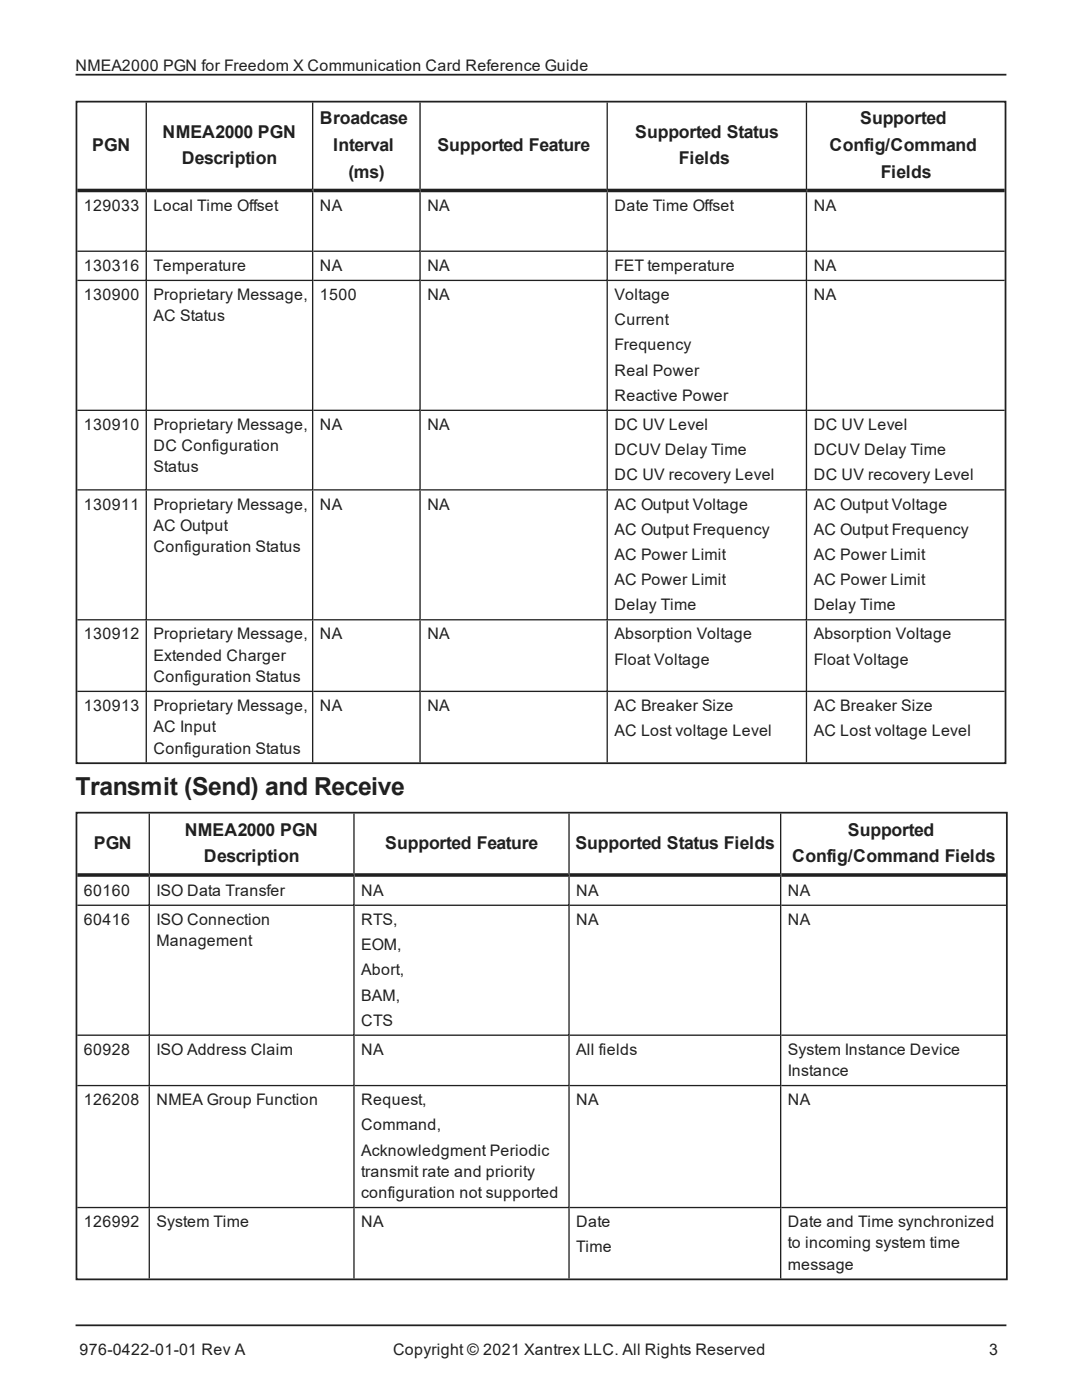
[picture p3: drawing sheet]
<svg xmlns="http://www.w3.org/2000/svg" width="216mm" height="279mm" viewBox="0 0 216 279" stroke-linecap="round" stroke-linejoin="round" font-family="sans-serif">
<defs><g id="words">
<text font-size="4.9" fill="#231f20" x="15.1" y="158.7">Transmit (Send) and Receive</text>
<g font-size="3.5" fill="#231f20">
<text x="32.4" y="27.5">NMEA2000 PGN</text>
<text x="63.8" y="24.8">Broadcase</text>
<text x="126.8" y="27.5">Supported Status</text>
<text x="171.6" y="24.8">Supported</text>
<text x="18.4" y="30.1">PGN</text>
<text x="36.3" y="32.8">Description</text>
<text x="66.5" y="30.1">Interval</text>
<text x="69.5" y="35.4">(ms)</text>
<text x="87.3" y="30.1">Supported Feature</text>
<text x="135.5" y="32.8">Fields</text>
<text x="165.5" y="30.1">Config/Command</text>
<text x="175.7" y="35.4">Fields</text>
<text x="36.8" y="166.8">NMEA2000 PGN</text>
<text x="169.2" y="166.8">Supported</text>
<text x="18.7" y="169.4">PGN</text>
<text x="40.7" y="172">Description</text>
<text x="76.9" y="169.4">Supported Feature</text>
<text x="114.8" y="169.4">Supported Status Fields</text>
<text x="158.1" y="172">Config/Command Fields</text>
</g>
<g font-size="3.2" fill="#231f20">
<text x="15.1" y="14.1">NMEA2000 PGN for Freedom X Communication Card Reference Guide</text>
<text x="16.8" y="42.2">129033</text>
<text x="30.6" y="42.2">Local Time Offset</text>
<text x="63.8" y="42.2">NA</text>
<text x="85.3" y="42.2">NA</text>
<text x="122.6" y="42.2">Date Time Offset</text>
<text x="162.4" y="42.2">NA</text>
<text x="16.8" y="54.1">130316</text>
<text x="16.8" y="59.9">130900</text>
<text x="30.6" y="54.1">Temperature</text>
<text x="30.6" y="59.9">Proprietary Message,</text>
<text x="63.8" y="54.1">NA</text>
<text x="63.8" y="59.9">1500</text>
<text x="85.3" y="54.1">NA</text>
<text x="85.3" y="59.9">NA</text>
<text x="122.6" y="54.1">FET temperature</text>
<text x="122.6" y="59.9">Voltage</text>
<text x="162.4" y="54.1">NA</text>
<text x="162.4" y="59.9">NA</text>
<text x="30.6" y="64.1">AC Status</text>
<text x="122.6" y="64.9">Current</text>
<text x="122.6" y="69.9">Frequency</text>
<text x="122.6" y="75">Real Power</text>
<text x="122.6" y="80">Reactive Power</text>
<text x="16.8" y="85.8">130910</text>
<text x="30.6" y="85.8">Proprietary Message,</text>
<text x="63.8" y="85.8">NA</text>
<text x="85.3" y="85.8">NA</text>
<text x="122.6" y="85.8">DC UV Level</text>
<text x="162.4" y="85.8">DC UV Level</text>
<text x="30.6" y="90.1">DC Configuration</text>
<text x="30.6" y="94.3">Status</text>
<text x="122.6" y="90.8">DCUV Delay Time</text>
<text x="122.6" y="95.9">DC UV recovery Level</text>
<text x="162.4" y="90.8">DCUV Delay Time</text>
<text x="162.4" y="95.9">DC UV recovery Level</text>
<text x="16.8" y="101.7">130911</text>
<text x="30.6" y="101.7">Proprietary Message,</text>
<text x="63.8" y="101.7">NA</text>
<text x="85.3" y="101.7">NA</text>
<text x="122.6" y="101.7">AC Output Voltage</text>
<text x="162.4" y="101.7">AC Output Voltage</text>
<text x="30.6" y="105.9">AC Output</text>
<text x="122.6" y="106.7">AC Output Frequency</text>
<text x="162.4" y="106.7">AC Output Frequency</text>
<text x="30.6" y="110.2">Configuration Status</text>
<text x="122.6" y="111.7">AC Power Limit</text>
<text x="162.4" y="111.7">AC Power Limit</text>
<text x="122.6" y="116.8">AC Power Limit</text>
<text x="162.4" y="116.8">AC Power Limit</text>
<text x="122.6" y="121.8">Delay Time</text>
<text x="162.4" y="121.8">Delay Time</text>
<text x="16.8" y="127.6">130912</text>
<text x="30.6" y="127.6">Proprietary Message,</text>
<text x="30.6" y="131.9">Extended Charger</text>
<text x="63.8" y="127.6">NA</text>
<text x="85.3" y="127.6">NA</text>
<text x="122.6" y="127.6">Absorption Voltage</text>
<text x="162.4" y="127.6">Absorption Voltage</text>
<text x="30.6" y="136.1">Configuration Status</text>
<text x="122.6" y="132.7">Float Voltage</text>
<text x="162.4" y="132.7">Float Voltage</text>
<text x="16.8" y="141.9">130913</text>
<text x="30.6" y="141.9">Proprietary Message,</text>
<text x="63.8" y="141.9">NA</text>
<text x="85.3" y="141.9">NA</text>
<text x="122.6" y="141.9">AC Breaker Size</text>
<text x="162.4" y="141.9">AC Breaker Size</text>
<text x="30.6" y="146.1">AC Input</text>
<text x="122.6" y="146.9">AC Lost voltage Level</text>
<text x="162.4" y="146.9">AC Lost voltage Level</text>
<text x="30.6" y="150.4">Configuration Status</text>
<text x="16.8" y="178.8">60160</text>
<text x="31.2" y="178.8">ISO Data Transfer</text>
<text x="72.1" y="178.8">NA</text>
<text x="115" y="178.8">NA</text>
<text x="157.2" y="178.8">NA</text>
<text x="16.8" y="184.6">60416</text>
<text x="31.2" y="184.6">ISO Connection</text>
<text x="72.1" y="184.6">RTS,</text>
<text x="115" y="184.6">NA</text>
<text x="157.2" y="184.6">NA</text>
<text x="31.2" y="188.8">Management</text>
<text x="72.1" y="189.6">EOM,</text>
<text x="72.1" y="194.7">Abort,</text>
<text x="72.1" y="199.7">BAM,</text>
<text x="72.1" y="204.7">CTS</text>
<text x="16.8" y="210.5">60928</text>
<text x="31.2" y="210.5">ISO Address Claim</text>
<text x="72.1" y="210.5">NA</text>
<text x="115" y="210.5">All fields</text>
<text x="157.2" y="210.5">System Instance Device</text>
<text x="157.2" y="214.8">Instance</text>
<text x="16.8" y="220.6">126208</text>
<text x="31.2" y="220.6">NMEA Group Function</text>
<text x="72.1" y="220.6">Request,</text>
<text x="115" y="220.6">NA</text>
<text x="157.2" y="220.6">NA</text>
<text x="72.1" y="225.6">Command,</text>
<text x="72.1" y="230.6">Acknowledgment Periodic</text>
<text x="72.1" y="234.9">transmit rate and priority</text>
<text x="72.1" y="239.1">configuration not supported</text>
<text x="16.8" y="244.9">126992</text>
<text x="31.2" y="244.9">System Time</text>
<text x="72.1" y="244.9">NA</text>
<text x="115" y="244.9">Date</text>
<text x="157.2" y="244.9">Date and Time synchronized</text>
<text x="115" y="250">Time</text>
<text x="157.2" y="249.2">to incoming system time</text>
<text x="157.2" y="253.4">message</text>
<text x="15.9" y="270.4">976-0422-01-01 Rev A</text>
<text x="78.4" y="270.5">Copyright © 2021 Xantrex LLC. All Rights Reserved</text>
<text x="197.4" y="270.4">3</text>
</g>
</g></defs>
<path d="M15.1 14.9h185.7M15.1 264.5h185.7" fill="none" stroke="#231f20" stroke-width=".35"/>
<path d="M29.2 20.5v17.9" fill="none" stroke="#231f20" stroke-width=".26"/>
<path d="M15.4 37.7h13.7l.2 .7h-13.9z" fill-rule="evenodd" fill="#231f20"/>
<path d="M62.4 20.5v17.9" fill="none" stroke="#231f20" stroke-width=".26"/>
<path d="M29.3 37.7h33l.2 .7h-33.2z" fill-rule="evenodd" fill="#231f20"/>
<path d="M83.8 20.5v17.9" fill="none" stroke="#231f20" stroke-width=".26"/>
<path d="M62.5 37.7h21.2l.2 .7h-21.4z" fill-rule="evenodd" fill="#231f20"/>
<path d="M121.2 20.5v17.9" fill="none" stroke="#231f20" stroke-width=".26"/>
<path d="M83.9 37.7h37.1l.3 .7h-37.4z" fill-rule="evenodd" fill="#231f20"/>
<path d="M160.9 20.5v17.9" fill="none" stroke="#231f20" stroke-width=".26"/>
<path d="M121.3 37.7h39.5l.3 .7h-39.8z" fill-rule="evenodd" fill="#231f20"/>
<path d="M161.1 38h39.4" fill="none" stroke="#231f20" stroke-width=".71" stroke-linecap="butt"/>
<g fill="none" stroke="#231f20" stroke-width=".26">
<path d="M29.2 38.4v11.7h-13.8M62.4 38.4v11.7h-33.1M83.8 38.4v11.7h-21.3M121.2 38.4v11.7h-37.3M160.9 38.4v11.7h-39.6M29.2 50.3v5.7h-13.8M29.2 56.1v25.8h-13.8M62.4 50.3v5.7h-33.1M62.4 56.1v25.8h-33.1M83.8 50.3v5.7h-21.3M83.8 56.1v25.8h-21.3M121.2 50.3v5.7h-37.3"/>
<path d="M121.2 56.1v25.8h-37.3M160.9 50.3v5.7h-39.6M160.9 56.1v25.8h-39.6M161.1 50.1h39.4M161.1 56h39.4M29.2 82v15.8h-13.8M29.2 97.9v25.8h-13.8M62.4 82v15.8h-33.1M62.4 97.9v25.8h-33.1M83.8 82v15.8h-21.3M83.8 97.9v25.8h-21.3M121.2 82v15.8h-37.3"/>
<path d="M121.2 97.9v25.8h-37.3M160.9 82v15.8h-39.6M160.9 97.9v25.8h-39.6M161.1 81.9h39.4M161.1 97.8h39.4M29.2 123.8v14.2h-13.8M29.2 138.1v14M62.4 123.8v14.2h-33.1M62.4 138.1v14M83.8 123.8v14.2h-21.3M83.8 138.1v14M121.2 123.8v14.2h-37.3"/>
<path d="M121.2 138.1v14M160.9 123.8v14.2h-39.6M160.9 138.1v14M161.1 123.7h39.4M161.1 138h39.4M29.8 162.4v12.6"/>
</g>
<path d="M15.3 20.3h185.3v132h-185.3z" fill="none" stroke="#231f20" stroke-width=".35"/>
<path d="M15.4 174.3h14.3l.2 .7h-14.5z" fill-rule="evenodd" fill="#231f20"/>
<path d="M70.6 162.4v12.6" fill="none" stroke="#231f20" stroke-width=".26"/>
<path d="M29.9 174.3h40.6l.3 .7h-40.9z" fill-rule="evenodd" fill="#231f20"/>
<path d="M113.5 162.4v12.6" fill="none" stroke="#231f20" stroke-width=".26"/>
<path d="M70.8 174.3h42.6l.3 .7h-42.9z" fill-rule="evenodd" fill="#231f20"/>
<path d="M155.8 162.4v12.6" fill="none" stroke="#231f20" stroke-width=".26"/>
<path d="M113.7 174.3h41.9l.3 .7h-42.2z" fill-rule="evenodd" fill="#231f20"/>
<path d="M155.9 174.6h44.8" fill="none" stroke="#231f20" stroke-width=".71" stroke-linecap="butt"/>
<g fill="none" stroke="#231f20" stroke-width=".26">
<path d="M29.8 175v5.7h-14.4M70.6 175v5.7h-40.7M113.5 175v5.7h-42.7M155.8 175v5.7h-42.1M29.8 180.8v25.8h-14.4M70.6 180.8v25.8h-40.7M113.5 180.8v25.8h-42.7M155.8 180.8v25.8h-42.1M155.9 180.7h44.8M29.8 206.7v9.9h-14.4M29.8 216.8v24.2h-14.4M70.6 206.7v9.9h-40.7"/>
<path d="M70.6 216.8v24.2h-40.7M113.5 206.7v9.9h-42.7M113.5 216.8v24.2h-42.7M155.8 206.7v9.9h-42.1M155.8 216.8v24.2h-42.1M155.9 206.6h44.8M155.9 216.6h44.8M29.8 241.1v14M70.6 241.1v14M113.5 241.1v14M155.8 241.1v14M155.9 241h44.8"/>
</g>
<path d="M15.3 162.2h185.6v93.1h-185.6z" fill="none" stroke="#231f20" stroke-width=".35"/>
<use href="#words"/>
</svg>
